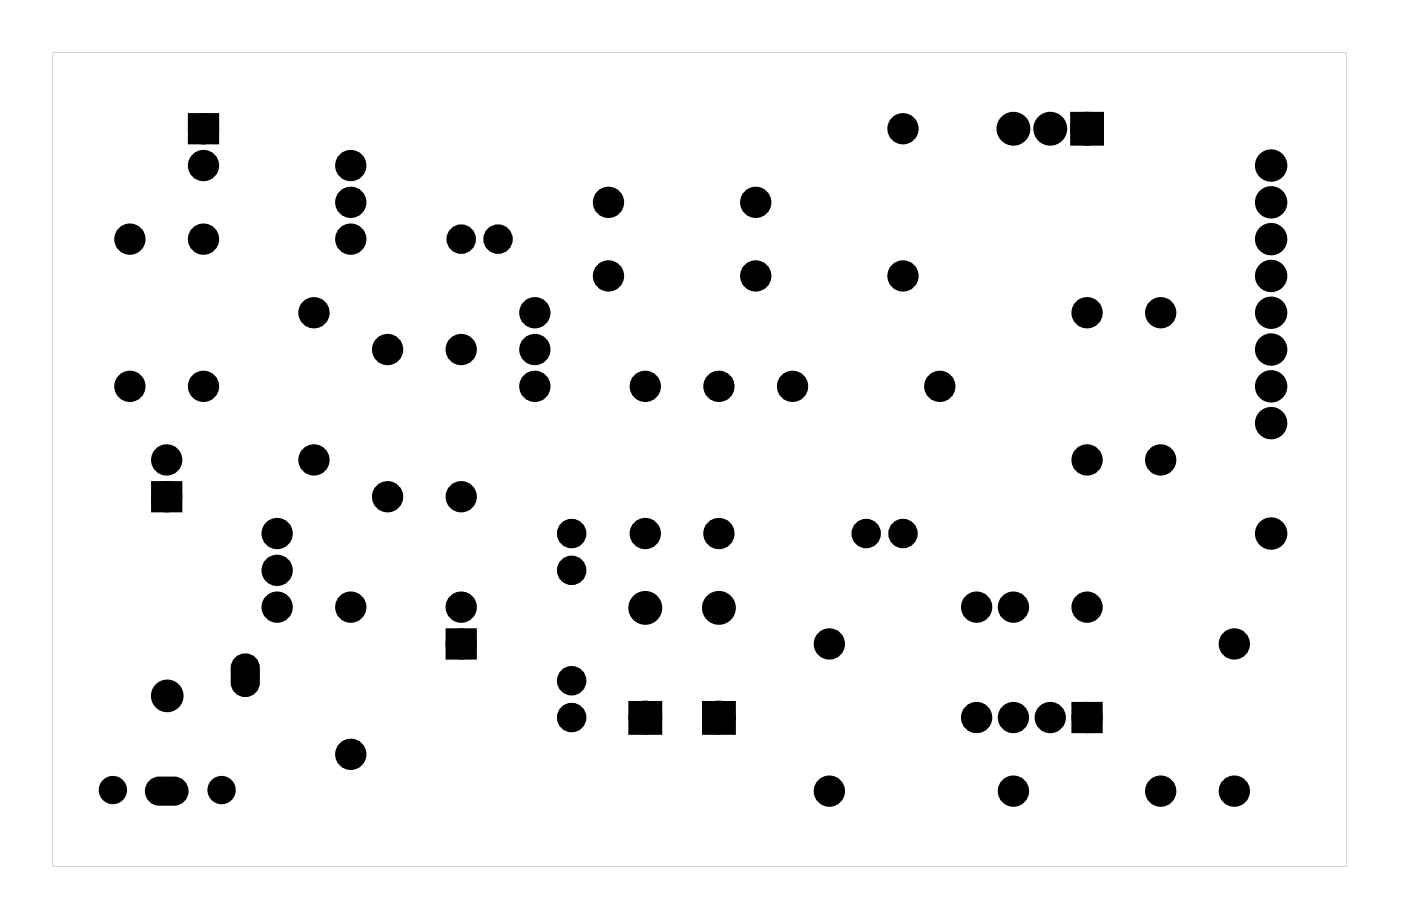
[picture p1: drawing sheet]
<svg xmlns="http://www.w3.org/2000/svg" width="97mm" height="63mm" viewBox="0 0 97 63" stroke-linecap="round" stroke-linejoin="round" font-family="sans-serif">
<g fill="#000">
<path d="M13.3 8.2h1.4v1.4h-1.4zM74.2 8.1h1.6v1.6h-1.6zM10.8 33.6h1.4v1.4h-1.4zM31.1 43.7h1.4v1.4h-1.4zM43.7 48.8h1.6v1.5h-1.6zM48.8 48.8h1.6v1.5h-1.6zM74.3 48.8h1.4v1.4h-1.4z"/>
<path d="M3.6 3.6v56.2h89.3v-56.2zM3.6 3.6h89.3v56.2h-89.3z"/>
</g>
<g fill="none" stroke="#000" stroke-width=".76" stroke-linecap="butt">
<path d="M13.3 8.2h1.4v1.4h-1.4zM74.2 8.1h1.6v1.6h-1.6zM10.8 33.6h1.4v1.4h-1.4zM10.6 54.2a2.01 2.01 0 0 1 1.6-.2 .63 .63 0 0 1 .4 .7 .63 .63 0 0 1-.6 .5h-1a.63 .63 0 0 1-.6-.4 .63 .63 0 0 1 .2-.6zM16.5 45.7a.63 .63 0 0 1 .7-.2 .63 .63 0 0 1 .3 .6v1a.62 .62 0 0 1-.6 .6 .62 .62 0 0 1-.6-.6v-1zM31.1 43.7h1.4v1.4h-1.4zM43.7 48.8h1.6v1.5h-1.6zM48.8 48.8h1.6v1.5h-1.6zM74.3 48.8h1.4v1.4h-1.4z"/>
<circle cx="9" cy="16.5" r=".7"/>
<circle cx="14" cy="16.5" r=".7"/>
<circle cx="14" cy="11.4" r=".7"/>
<circle cx="14" cy="8.9" r=".7"/>
<circle cx="24.2" cy="16.5" r=".7"/>
<circle cx="24.2" cy="14" r=".7"/>
<circle cx="24.2" cy="11.4" r=".7"/>
<circle cx="31.8" cy="16.5" r=".64"/>
<circle cx="34.4" cy="16.5" r=".64"/>
<circle cx="42" cy="19" r=".7"/>
<circle cx="42" cy="14" r=".7"/>
<circle cx="52.1" cy="19" r=".7"/>
<circle cx="52.1" cy="14" r=".7"/>
<circle cx="62.3" cy="19" r=".7"/>
<circle cx="62.3" cy="8.9" r=".7"/>
<circle cx="69.9" cy="8.9" r=".79"/>
<circle cx="72.5" cy="8.9" r=".79"/>
<circle cx="75" cy="8.9" r=".79"/>
<circle cx="87.7" cy="19" r=".74"/>
<circle cx="87.7" cy="16.5" r=".74"/>
<circle cx="87.7" cy="11.4" r=".74"/>
<circle cx="87.7" cy="14" r=".74"/>
<circle cx="9" cy="26.7" r=".7"/>
<circle cx="11.5" cy="34.3" r=".7"/>
<circle cx="11.5" cy="31.7" r=".7"/>
<circle cx="14" cy="26.7" r=".7"/>
<circle cx="19.1" cy="39.4" r=".7"/>
<circle cx="19.1" cy="36.8" r=".7"/>
<circle cx="21.7" cy="31.7" r=".7"/>
<circle cx="21.7" cy="21.6" r=".7"/>
<circle cx="26.7" cy="34.3" r=".7"/>
<circle cx="26.7" cy="24.1" r=".7"/>
<circle cx="31.8" cy="34.3" r=".7"/>
<circle cx="31.8" cy="24.1" r=".7"/>
<circle cx="36.9" cy="26.7" r=".7"/>
<circle cx="36.9" cy="24.1" r=".7"/>
<circle cx="36.9" cy="21.6" r=".7"/>
<circle cx="39.4" cy="39.4" r=".64"/>
<circle cx="39.4" cy="36.8" r=".64"/>
<circle cx="44.5" cy="36.8" r=".7"/>
<circle cx="44.5" cy="26.7" r=".7"/>
<circle cx="49.6" cy="36.8" r=".7"/>
<circle cx="49.6" cy="26.7" r=".7"/>
<circle cx="54.7" cy="26.7" r=".7"/>
<circle cx="59.8" cy="36.8" r=".64"/>
<circle cx="62.3" cy="36.8" r=".64"/>
<circle cx="64.8" cy="26.7" r=".7"/>
<circle cx="75" cy="31.7" r=".7"/>
<circle cx="75" cy="21.6" r=".7"/>
<circle cx="80.1" cy="31.7" r=".7"/>
<circle cx="80.1" cy="21.6" r=".7"/>
<circle cx="87.7" cy="36.8" r=".74"/>
<circle cx="87.7" cy="21.6" r=".74"/>
<circle cx="87.7" cy="24.1" r=".74"/>
<circle cx="87.7" cy="26.7" r=".74"/>
<circle cx="87.7" cy="29.2" r=".74"/>
<circle cx="19.1" cy="41.9" r=".7"/>
<circle cx="24.2" cy="52.1" r=".7"/>
<circle cx="24.2" cy="41.9" r=".7"/>
<circle cx="31.8" cy="44.4" r=".7"/>
<circle cx="31.8" cy="41.9" r=".7"/>
<circle cx="39.4" cy="47" r=".64"/>
<circle cx="39.4" cy="49.5" r=".64"/>
<circle cx="44.5" cy="49.5" r=".79"/>
<circle cx="44.5" cy="42" r=".79"/>
<circle cx="49.6" cy="49.5" r=".79"/>
<circle cx="49.6" cy="42" r=".79"/>
<circle cx="57.2" cy="54.6" r=".7"/>
<circle cx="57.2" cy="44.4" r=".7"/>
<circle cx="67.4" cy="49.5" r=".7"/>
<circle cx="67.4" cy="41.9" r=".7"/>
<circle cx="69.9" cy="49.5" r=".7"/>
<circle cx="69.9" cy="41.9" r=".7"/>
<circle cx="69.9" cy="54.6" r=".7"/>
<circle cx="72.5" cy="49.5" r=".7"/>
<circle cx="75" cy="49.5" r=".7"/>
<circle cx="75" cy="41.9" r=".7"/>
<circle cx="80.1" cy="54.6" r=".7"/>
<circle cx="85.2" cy="54.6" r=".7"/>
<circle cx="85.2" cy="44.4" r=".7"/>
</g>
<g fill="#000">
<path d="M10.6 54.2a2.01 2.01 0 0 1 1.6-.2 .63 .63 0 0 1 .4 .7 .63 .63 0 0 1-.6 .5h-1a.63 .63 0 0 1-.6-.4 .63 .63 0 0 1 .2-.6z" fill-rule="evenodd"/>
<path d="M16.5 45.7a.63 .63 0 0 1 .7-.2 .63 .63 0 0 1 .3 .6v1a.62 .62 0 0 1-.6 .6 .62 .62 0 0 1-.6-.6v-1z" fill-rule="evenodd"/>
<circle cx="9" cy="16.5" r=".7"/>
<circle cx="14" cy="16.5" r=".7"/>
<circle cx="14" cy="11.4" r=".7"/>
<circle cx="14" cy="8.9" r=".7"/>
<circle cx="24.2" cy="14" r=".7"/>
<circle cx="24.2" cy="16.5" r=".7"/>
<circle cx="24.2" cy="11.4" r=".7"/>
<circle cx="31.8" cy="16.5" r=".64"/>
<circle cx="34.4" cy="16.5" r=".64"/>
<circle cx="42" cy="19" r=".7"/>
<circle cx="42" cy="14" r=".7"/>
<circle cx="52.1" cy="19" r=".7"/>
<circle cx="52.1" cy="14" r=".7"/>
<circle cx="62.3" cy="19" r=".7"/>
<circle cx="62.3" cy="8.9" r=".7"/>
<circle cx="69.9" cy="8.9" r=".79"/>
<circle cx="72.5" cy="8.9" r=".79"/>
<circle cx="75" cy="8.9" r=".79"/>
<circle cx="87.7" cy="16.5" r=".74"/>
<circle cx="87.7" cy="14" r=".74"/>
<circle cx="87.7" cy="11.4" r=".74"/>
<circle cx="87.7" cy="19" r=".74"/>
<circle cx="9" cy="26.7" r=".7"/>
<circle cx="11.5" cy="34.3" r=".7"/>
<circle cx="11.5" cy="31.7" r=".7"/>
<circle cx="14" cy="26.7" r=".7"/>
<circle cx="19.1" cy="39.4" r=".7"/>
<circle cx="19.1" cy="36.8" r=".7"/>
<circle cx="21.7" cy="21.6" r=".7"/>
<circle cx="21.7" cy="31.7" r=".7"/>
<circle cx="26.7" cy="24.1" r=".7"/>
<circle cx="26.7" cy="34.3" r=".7"/>
<circle cx="31.8" cy="24.1" r=".7"/>
<circle cx="31.8" cy="34.3" r=".7"/>
<circle cx="36.9" cy="21.6" r=".7"/>
<circle cx="36.9" cy="24.1" r=".7"/>
<circle cx="36.9" cy="26.7" r=".7"/>
<circle cx="39.4" cy="39.4" r=".64"/>
<circle cx="39.4" cy="36.8" r=".64"/>
<circle cx="44.5" cy="36.8" r=".7"/>
<circle cx="44.5" cy="26.7" r=".7"/>
<circle cx="49.6" cy="36.8" r=".7"/>
<circle cx="49.6" cy="26.7" r=".7"/>
<circle cx="54.7" cy="26.7" r=".7"/>
<circle cx="59.8" cy="36.8" r=".64"/>
<circle cx="62.3" cy="36.8" r=".64"/>
<circle cx="64.8" cy="26.7" r=".7"/>
<circle cx="75" cy="21.6" r=".7"/>
<circle cx="75" cy="31.7" r=".7"/>
<circle cx="80.1" cy="21.6" r=".7"/>
<circle cx="80.1" cy="31.7" r=".7"/>
<circle cx="87.7" cy="36.8" r=".74"/>
<circle cx="87.7" cy="24.1" r=".74"/>
<circle cx="87.7" cy="21.6" r=".74"/>
<circle cx="87.7" cy="29.2" r=".74"/>
<circle cx="87.7" cy="26.7" r=".74"/>
<circle cx="7.8" cy="54.5" r=".85"/>
<circle cx="11" cy="54.6" r=".48"/>
<circle cx="11.5" cy="54.6" r=".48"/>
<circle cx="11.5" cy="48" r="1"/>
<circle cx="12" cy="54.6" r=".48"/>
<circle cx="15.3" cy="54.5" r=".85"/>
<circle cx="16.9" cy="46.1" r=".48"/>
<circle cx="16.9" cy="46.6" r=".48"/>
<circle cx="16.9" cy="47.1" r=".48"/>
<circle cx="19.1" cy="41.9" r=".7"/>
<circle cx="24.2" cy="52.1" r=".7"/>
<circle cx="24.2" cy="41.9" r=".7"/>
<circle cx="31.8" cy="41.9" r=".7"/>
<circle cx="31.8" cy="44.4" r=".7"/>
<circle cx="39.4" cy="47" r=".64"/>
<circle cx="39.4" cy="49.5" r=".64"/>
<circle cx="44.5" cy="42" r=".79"/>
<circle cx="44.5" cy="49.5" r=".79"/>
<circle cx="49.6" cy="42" r=".79"/>
<circle cx="49.6" cy="49.5" r=".79"/>
<circle cx="57.2" cy="54.6" r=".7"/>
<circle cx="57.2" cy="44.4" r=".7"/>
<circle cx="67.4" cy="41.9" r=".7"/>
<circle cx="67.4" cy="49.5" r=".7"/>
<circle cx="69.9" cy="41.9" r=".7"/>
<circle cx="69.9" cy="49.5" r=".7"/>
<circle cx="69.9" cy="54.6" r=".7"/>
<circle cx="72.5" cy="49.5" r=".7"/>
<circle cx="75" cy="41.9" r=".7"/>
<circle cx="75" cy="49.5" r=".7"/>
<circle cx="80.1" cy="54.6" r=".7"/>
<circle cx="85.2" cy="44.4" r=".7"/>
<circle cx="85.2" cy="54.6" r=".7"/>
</g>
<g fill="none" stroke="#000" stroke-width=".25">
<circle cx="7.8" cy="54.5" r=".85"/>
<circle cx="11" cy="54.6" r=".48"/>
<circle cx="11.5" cy="54.6" r=".48"/>
<circle cx="11.5" cy="48" r="1"/>
<circle cx="12" cy="54.6" r=".48"/>
<circle cx="15.3" cy="54.5" r=".85"/>
<circle cx="16.9" cy="46.6" r=".48"/>
<circle cx="16.9" cy="46.1" r=".48"/>
<circle cx="16.9" cy="47.1" r=".48"/>
</g>
</svg>
